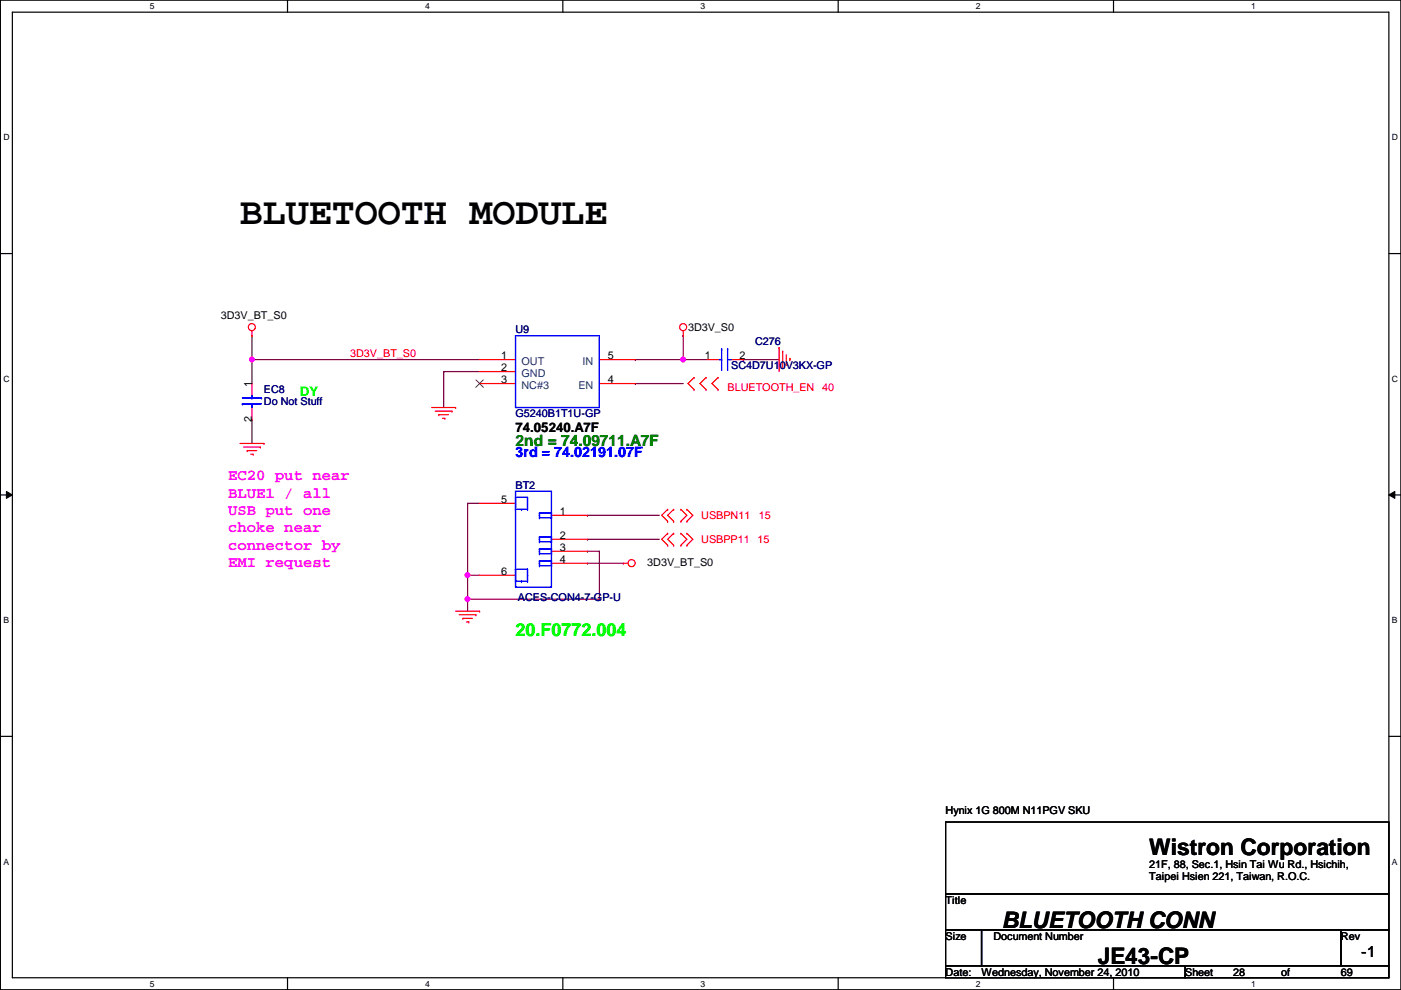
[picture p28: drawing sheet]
<svg xmlns="http://www.w3.org/2000/svg" width="297mm" height="210mm" viewBox="0 0 297 210" stroke-linecap="round" stroke-linejoin="round" font-family="sans-serif">
<defs><g id="words">
<text font-size="8.1" x="50.9" y="47.5">BLUETOOTH MODULE</text>
<g font-size="4.8">
<text x="243.7" y="181.3">Wistron Corporation</text>
<text x="212.4" y="196.8">BLUETOOTH CONN</text>
<text x="232.7" y="204.4">JE43-CP</text>
</g>
<text font-size="3.8" fill="#0f0" x="109.3" y="134.9">20.F0772.004</text>
<text font-size="3.3" fill="#008000" x="109.3" y="94.6">2nd = 74.09711.A7F</text>
<g font-size="3.3" fill="#f0f">
<text x="48.3" y="101.8">EC20 put near</text>
<text x="48.3" y="105.5">BLUE1 / all</text>
<text x="48.3" y="109.2">USB put one</text>
<text x="48.3" y="112.9">choke near</text>
<text x="48.3" y="116.5">connector by</text>
<text x="48.3" y="120.2">EMI request</text>
</g>
<text font-size="3.3" x="288.6" y="202.9">-1</text>
<text font-size="3" fill="#00f" x="109.3" y="96.9">3rd = 74.02191.07F</text>
<text font-size="2.8" fill="#00ff40" x="63.6" y="83.9">DY</text>
<text font-size="2.8" x="109.3" y="91.6">74.05240.A7F</text>
<g font-size="2.3">
<text x="46.8" y="67.6">3D3V_BT_S0</text>
<text x="145.9" y="70.2">3D3V_S0</text>
<text x="106.3" y="76.2">1</text>
<text x="128.9" y="76.2">5</text>
<text x="149.4" y="76.2">1</text>
<text x="156.8" y="76.2">2</text>
<text x="53.4" y="82.1" transform="rotate(-90 53.4 82.1)">1</text>
<text x="106.3" y="78.7">2</text>
<text x="106.3" y="81.3">3</text>
<text x="128.9" y="81.3">4</text>
<text x="53.4" y="89.5" transform="rotate(-90 53.4 89.5)">2</text>
<text x="106.3" y="106.7">5</text>
<text x="118.7" y="109.2">1</text>
<text x="118.7" y="119.4">4</text>
<text x="118.7" y="116.8">3</text>
<text x="118.7" y="114.3">2</text>
<text x="137.2" y="120">3D3V_BT_S0</text>
<text x="106.3" y="121.9">6</text>
<text x="200.5" y="172.6">Hynix 1G 800M N11PGV SKU</text>
<text x="243.7" y="184">21F, 88, Sec.1, Hsin Tai Wu Rd., Hsichih,</text>
<text x="200.5" y="191.6">Title</text>
<text x="243.7" y="186.6">Taipei Hsien 221, Taiwan, R.O.C.</text>
<text x="200.5" y="199.2">Size</text>
<text x="210.6" y="199.2">Document Number</text>
<text x="284.3" y="199.2">Rev</text>
<text x="200.5" y="206.8">Date:</text>
<text x="208.1" y="206.8">Wednesday, November 24, 2010</text>
<text x="251.3" y="206.8">Sheet</text>
<text x="261.4" y="206.8">28</text>
<text x="271.6" y="206.8">of</text>
<text x="284.3" y="206.8">69</text>
</g>
<g font-size="2.3" fill="#000080">
<text x="109.3" y="70.7">U9</text>
<text x="160.1" y="73.2">C276</text>
<text x="56" y="83.4">EC8</text>
<text x="155" y="78.3">SC4D7U10V3KX-GP</text>
<text x="56" y="85.9">Do Not Stuff</text>
<text x="109.3" y="88.5">G5240B1T1U-GP</text>
<text x="109.3" y="103.7">BT2</text>
<text x="109.8" y="127.3">ACES-CON4-7-GP-U</text>
</g>
<g font-size="2.3" fill="#f00">
<text x="74.2" y="75.7">3D3V_BT_S0</text>
<text x="154.3" y="82.9">BLUETOOTH_EN</text>
<text x="174.3" y="82.9">40</text>
<text x="148.7" y="110.1">USBPN11</text>
<text x="160.9" y="110.1">15</text>
<text x="148.7" y="115.1">USBPP11</text>
<text x="160.6" y="115.1">15</text>
</g>
<g font-size="2.3" fill="#004080">
<text x="110.6" y="77.3">OUT</text>
<text x="123.5" y="77.3">IN</text>
<text x="110.6" y="79.8">GND</text>
<text x="110.6" y="82.4">NC#3</text>
<text x="122.6" y="82.4">EN</text>
</g>
<g font-size="1.8">
<text x="31.8" y="1.9">5</text>
<text x="90.1" y="1.9">4</text>
<text x="148.5" y="1.9">3</text>
<text x="206.9" y="1.9">2</text>
<text x="265.3" y="1.9">1</text>
<text x=".7" y="29.8">D</text>
<text x="295.1" y="29.8">D</text>
<text x=".7" y="80.9">C</text>
<text x="295.1" y="80.9">C</text>
<text x=".7" y="132.1">B</text>
<text x="295.1" y="132.1">B</text>
<text x=".7" y="183.3">A</text>
<text x="295.1" y="183.3">A</text>
<text x="31.8" y="209.2">5</text>
<text x="90.1" y="209.2">4</text>
<text x="148.5" y="209.2">3</text>
<text x="206.9" y="209.2">2</text>
<text x="265.3" y="209.2">1</text>
</g>
</g></defs>
<path d="M.1 0h296.9v209.8h-296.9zM2.6 2.6h291.9v204.7h-291.9z" fill="none" stroke="#000" stroke-width=".25"/>
<g fill="#fff">
<path d="M31.8 .3h1v2h-1z"/>
<path d="M31.8 207.6h1v1.9h-1z"/>
</g>
<path d="M61 0v2.6M61 207.3v2.5" fill="none" stroke="#000" stroke-width=".25"/>
<g fill="#fff">
<path d="M90.1 .3h1v2h-1z"/>
<path d="M90.1 207.6h1v1.9h-1z"/>
</g>
<path d="M119.3 0v2.6M119.3 207.3v2.5" fill="none" stroke="#000" stroke-width=".25"/>
<g fill="#fff">
<path d="M148.5 .3h1v2h-1z"/>
<path d="M148.5 207.6h1v1.9h-1z"/>
</g>
<path d="M177.7 0v2.6M177.7 207.3v2.5" fill="none" stroke="#000" stroke-width=".25"/>
<g fill="#fff">
<path d="M206.9 .3h1v2h-1z"/>
<path d="M206.9 207.6h1v1.9h-1z"/>
</g>
<path d="M236.1 0v2.6M236.1 207.3v2.5" fill="none" stroke="#000" stroke-width=".25"/>
<g fill="#fff">
<path d="M265.3 .3h.9v2h-.9z"/>
<path d="M265.3 207.6h.9v1.9h-.9z"/>
<path d="M.7 28.2h1.3v1.9h-1.3z"/>
<path d="M295.1 28.2h1.3v1.9h-1.3z"/>
<path d="M.7 79.3h1.3v2h-1.3z"/>
<path d="M295.1 79.3h1.3v2h-1.3z"/>
</g>
<path d="M.1 53.8h2.5M294.5 53.8h2.5" fill="none" stroke="#000" stroke-width=".25"/>
<g fill="#fff">
<path d="M.7 130.5h1.2v2h-1.2z"/>
<path d="M295.1 130.5h1.2v2h-1.2z"/>
</g>
<path d="M.1 104.9h2.5M294.5 104.9h2.5" fill="none" stroke="#000" stroke-width=".25"/>
<path d="M1.4 104.2l1.2 .7-1.2 .8zM294.5 104.9l1.2-.7v1.5z" fill="#000"/>
<path d="M1.4 104.2l1.2 .7-1.2 .8zM294.5 104.9l1.2-.7v1.5z" fill="none" stroke="#000" stroke-width=".21"/>
<g fill="#fff">
<path d="M.7 181.7h1.2v2h-1.2z"/>
<path d="M295.1 181.7h1.2v2h-1.2z"/>
</g>
<path d="M.1 156.1h2.5M294.5 156.1h2.5" fill="none" stroke="#000" stroke-width=".25"/>
<path d="M134.7 76.2h.1M134.7 76.2h15.2M144.9 76.2h.1M144.9 71.2h.1M144.9 71.2v5M157.6 76.2h.1M157.6 76.2h7.6M134.7 81.3h.1M134.7 81.3h10.2" fill="none" stroke="#800040" stroke-width=".25"/>
<circle cx="144.8" cy="76.2" r=".49" fill="#f0f"/>
<circle cx="144.8" cy="76.2" r=".49" fill="none" stroke="#f0f" stroke-width=".25"/>
<path d="M53.4 76.2h.1M53.4 76.2h48.3" fill="none" stroke="#800040" stroke-width=".25"/>
<circle cx="53.4" cy="76.2" r=".49" fill="#f0f"/>
<circle cx="53.4" cy="76.2" r=".49" fill="none" stroke="#f0f" stroke-width=".25"/>
<g fill="none" stroke="#800040" stroke-width=".25">
<path d="M53.4 71.2h.1M53.4 76.2h.1M53.4 71.2v10.1M94.1 78.8h.1M94.1 78.8v7.6M94.1 78.8h7.6M53.4 88.9h.1M53.4 88.9v5.1M99.1 106.7h.1M99.1 106.7h2.6M124.5 116.9h.1M124.5 116.9h2.6"/>
<path d="M127.1 116.9h.1M127.1 116.9v10.1h-28M99.1 122h.1M99.1 127h.1M99.1 122h2.6M99.1 122v5"/>
</g>
<circle cx="99.1" cy="127" r=".49" fill="#f0f"/>
<circle cx="99.1" cy="127" r=".49" fill="none" stroke="#f0f" stroke-width=".25"/>
<path d="M99.1 106.7h.1M99.1 106.7v15.3M124.5 109.3h.1M124.5 114.3h.1M124.5 119.4h.1M124.5 109.3h15.3M124.5 114.3h15.3M124.5 119.4h7.7M99.1 127h.1M99.1 127v2.6" fill="none" stroke="#800040" stroke-width=".25"/>
<circle cx="99.1" cy="121.9" r=".49" fill="#f0f"/>
<circle cx="99.1" cy="121.9" r=".49" fill="none" stroke="#f0f" stroke-width=".25"/>
<g fill="none" stroke="#f00" stroke-width=".25">
<path d="M53.4 71.2h.1M53.4 70.1v1.1M101.7 76.2h7.6M101.7 78.8h7.6M127.1 76.2h7.6M144.9 71.2h.1M144.9 70.1v1.1M149.9 76.2h2.6M155 76.2h2.6M165.2 73.7h.1M165.2 73.7v5.1M165.9 74.5h.1"/>
<path d="M165.9 74.5v3.5M166.7 77.3h.1M166.7 75.2v2.1M167.5 76h.1M167.5 76v.5M50.9 94h5.1M51.6 94.8h3.6M52.4 95.5h.1M52.4 95.5h2M53.2 96.3h.5M53.4 81.3v2.6M53.4 86.4v2.5"/>
<path d="M53.7 96.3h.1M55.2 94.8h.1M56 94h.1M91.5 86.4h5.1M92.3 87.2h3.5M93 87.9h.1M93 87.9h2.1M93.8 88.7h.5M94.3 88.7h.1M95.8 87.2h.1M96.6 86.4h.1M101.7 81.3h7.6"/>
<path d="M127.1 81.3h7.6M147.1 80.1h.1M147.1 82.6h.1M147.1 80.1l-1.2 1.2 1.2 1.3M149.7 82.6h.1M149.7 80.1h.1M149.7 80.1l-1.3 1.2 1.3 1.3M152.2 80.1h.1M152.2 82.6h.1M152.2 80.1l-1.2 1.2 1.2 1.3M101.7 106.7h7.6M116.9 119.4h7.6"/>
<path d="M116.9 116.9h7.6M116.9 114.3h7.6M116.9 109.3h7.6M132.2 119.4h.1M132.2 119.4h1M141.6 110.5h.1M141.6 108h.1M141.6 115.6h.1M141.6 113.1h.1M141.6 108l-1.3 1.3 1.3 1.2M141.6 113.1l-1.3 1.2 1.3 1.3M142.8 110.5h.1"/>
<path d="M142.8 108h.1M142.8 115.6h.1M142.8 113.1h.1M142.8 108l-1.2 1.3 1.2 1.2M142.8 113.1l-1.2 1.2 1.2 1.3M144.4 108h.1M144.4 110.5h.1M144.4 113.1h.1M144.4 115.6h.1M144.4 108l1.2 1.3-1.2 1.2M144.4 113.1l1.2 1.2-1.2 1.3M145.6 110.5h.1"/>
<path d="M145.6 108h.1M145.6 115.6h.1M145.6 113.1h.1M145.6 108l1.3 1.3-1.3 1.2M145.6 113.1l1.3 1.2-1.3 1.3M96.6 129.6h5.1M97.4 130.3h3.5M98.1 131.1h.1M98.1 131.1h2.1M98.9 131.9h.5M99.4 131.9h.1M100.9 130.3h.1"/>
<path d="M101.7 129.6h.1M101.7 122h7.6"/>
<circle cx="53.4" cy="69.4" r=".75"/>
<circle cx="144.8" cy="69.4" r=".75"/>
<circle cx="133.9" cy="119.4" r=".75"/>
</g>
<path d="M200.5 174.3h94v15.2h-94zM200.5 189.5h94v7.6h-94zM200.5 197.1h7.6v7.7h-7.6zM208.1 197.1h76.2v7.7h-76.2zM284.3 197.1h10.2v7.7h-10.2zM200.5 204.8h50.8v2.5h-50.8zM251.3 204.8h43.2v2.5h-43.2z" fill="none" stroke="#000" stroke-width=".25"/>
<g fill="none" stroke="#00f" stroke-width=".25">
<path d="M109.3 71.2h17.8v15.2h-17.8zM152.5 76.2h.5M153 76.2h.1M153 74h.1M153 74v4.5M154.3 74h.1M154.3 76.2h.1M154.3 76.2h.7M154.3 74v4.5M51.4 85.6h.1M51.4 84.4h4.1M51.4 85.6h4.1"/>
<path d="M53.4 84.4h.1M53.4 85.6h.1M53.4 83.9v.5M53.4 85.6v.8M55.5 84.4h.1M109.3 104.2h7.6v20.3h-7.6zM109.3 105.5h.1M109.3 108h.1M109.3 105.5v2.5M109.3 108h2.5M109.3 105.5h2.5M110.6 108h.1"/>
<path d="M111.8 108h.1M111.8 106.7h.1M111.8 105.5h.1M111.8 105.5v2.5M114.4 108.8h.1M114.4 109.8h.1M114.4 109.3h.1M114.4 113.8h.1M114.4 114.9h.1M114.4 114.3h.1M114.4 116.4h.1M114.4 117.4h.1"/>
<path d="M114.4 116.9h.1M114.4 118.9h.1M114.4 119.9h.1M114.4 119.4h.1M114.4 108.8v1M114.4 113.8v1.1M114.4 116.4v1M114.4 118.9v1M114.4 108.8h2.5M114.4 109.8h2.5M114.4 113.8h2.5M114.4 114.9h2.5"/>
<path d="M114.4 116.4h2.5M114.4 117.4h2.5M114.4 118.9h2.5M114.4 119.9h2.5M116.9 108.8h.1M116.9 109.8h.1M116.9 113.8h.1M116.9 114.9h.1M116.9 116.4h.1M116.9 117.4h.1M116.9 118.9h.1M116.9 119.9h.1"/>
<path d="M116.9 108.8v1M116.9 113.8v1.1M116.9 116.4v1M116.9 118.9v1M109.3 120.7h.1M109.3 123.2h.1M109.3 123.2h2.5M109.3 120.7h2.5M109.3 120.7v2.5M110.6 123.2h.1M111.8 123.2h.1M111.8 122h.1"/>
<path d="M111.8 120.7h.1M111.8 120.7v2.5"/>
</g>
<path d="M100.9 80.6l1.6 1.5M102.4 80.6l-1.5 1.5" fill="none" stroke="#804000" stroke-width=".21"/>
<circle cx="144.8" cy="76.2" r=".49" fill="#f0f"/>
<circle cx="144.8" cy="76.2" r=".49" fill="none" stroke="#f0f" stroke-width=".25"/>
<circle cx="53.4" cy="76.2" r=".49" fill="#f0f"/>
<circle cx="53.4" cy="76.2" r=".49" fill="none" stroke="#f0f" stroke-width=".25"/>
<circle cx="99.1" cy="127" r=".49" fill="#f0f"/>
<circle cx="99.1" cy="127" r=".49" fill="none" stroke="#f0f" stroke-width=".25"/>
<circle cx="99.1" cy="121.9" r=".49" fill="#f0f"/>
<circle cx="99.1" cy="121.9" r=".49" fill="none" stroke="#f0f" stroke-width=".25"/>
<use href="#words"/>
</svg>
